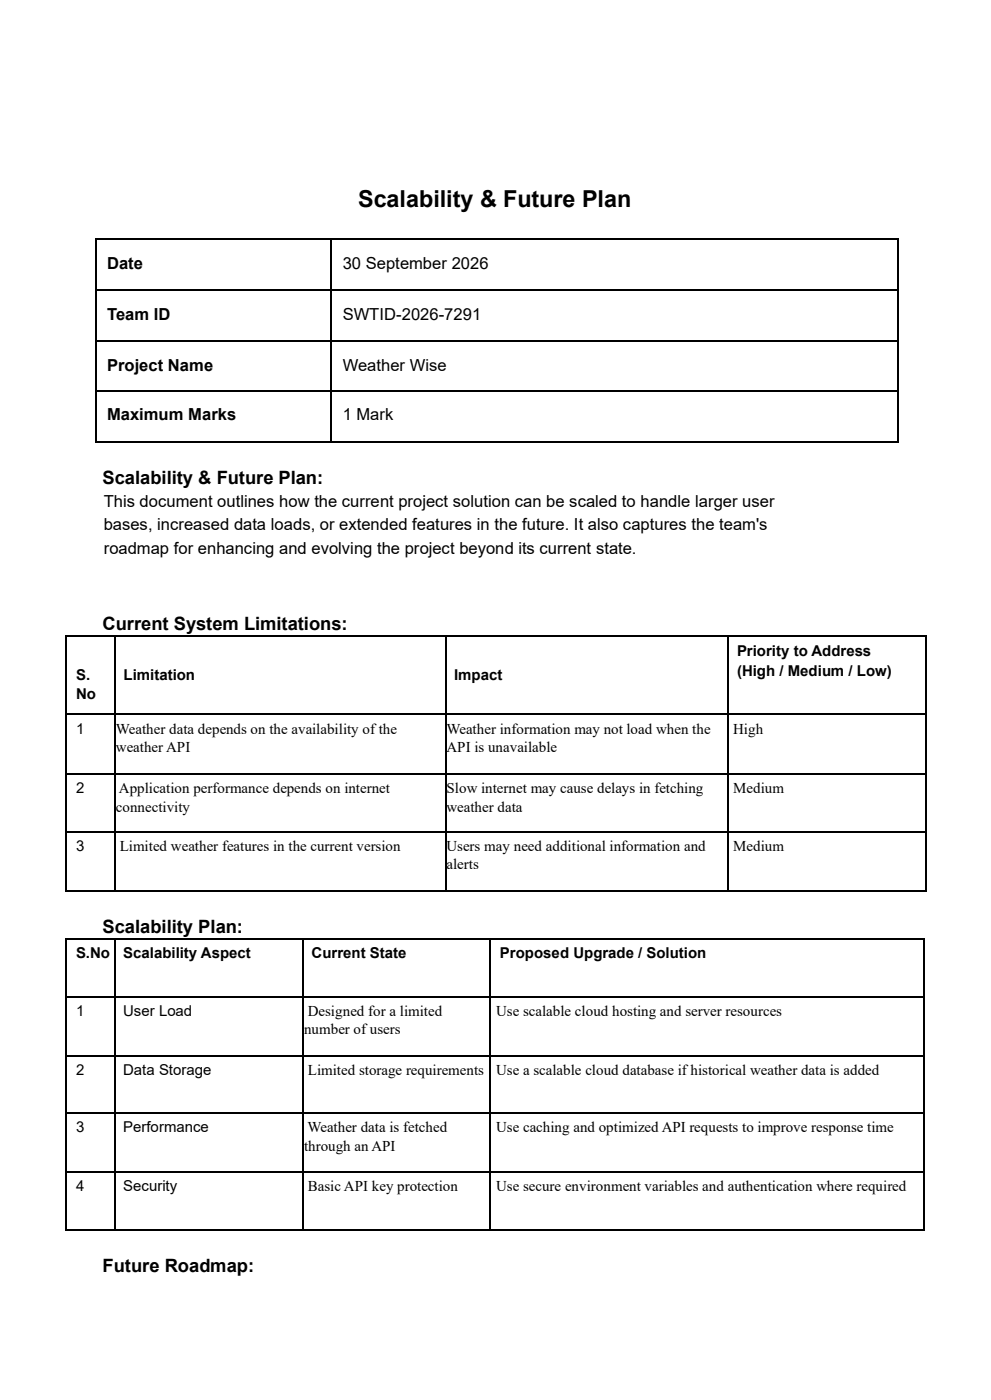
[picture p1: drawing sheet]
<svg xmlns="http://www.w3.org/2000/svg" width="210mm" height="297mm" viewBox="0 0 210 297" stroke-linecap="round" stroke-linejoin="round" font-family="sans-serif">
<defs><g id="words">
<text font-size="5" x="76" y="44">Scalability &amp; Future Plan</text>
<g font-size="3.9">
<text x="21.8" y="102.7">Scalability &amp; Future Plan:</text>
<text x="21.8" y="133.8">Current System Limitations:</text>
<text x="21.8" y="198">Scalability Plan:</text>
<text x="21.8" y="269.9">Future Roadmap:</text>
</g>
<g font-size="3.5">
<text x="22.7" y="57">Date</text>
<text x="72.7" y="57">30 September 2026</text>
<text x="22.7" y="67.8">Team ID</text>
<text x="72.7" y="67.8">SWTID-2026-7291</text>
<text x="22.7" y="78.6">Project Name</text>
<text x="72.7" y="78.6">Weather Wise</text>
<text x="22.7" y="89.1">Maximum Marks</text>
<text x="72.7" y="89.1">1 Mark</text>
<text x="22" y="107.6">This document outlines how the current project solution can be scaled to handle larger user</text>
<text x="22" y="112.5">bases, increased data loads, or extended features in the future. It also captures the team's</text>
<text x="22" y="117.5">roadmap for enhancing and evolving the project beyond its current state.</text>
</g>
<g font-size="3.2">
<text x="156.4" y="139.2">Priority to Address</text>
<text x="156.4" y="143.4">(High / Medium / Low)</text>
<text x="16.2" y="144.3">S.</text>
<text x="16.2" y="148.3">No</text>
<text x="26.2" y="144.3">Limitation</text>
<text x="96.4" y="144.3">Impact</text>
<text x="16.2" y="155.7">1</text>
<text x="24.6" y="155.7">Weather data depends on the availability of the</text>
<text x="94.7" y="155.7">Weather information may not load when the</text>
<text x="155.6" y="155.7">High</text>
<text x="24.6" y="159.6">weather API</text>
<text x="94.7" y="159.6">API is unavailable</text>
<text x="16.2" y="168.3">2</text>
<text x="24.6" y="172.2">connectivity</text>
<text x="25.2" y="168.3">Application performance depends on internet</text>
<text x="94.7" y="168.3">Slow internet may cause delays in fetching</text>
<text x="94.7" y="172.2">weather data</text>
<text x="155.6" y="168.3">Medium</text>
<text x="16.2" y="180.6">3</text>
<text x="25.4" y="180.6">Limited weather features in the current version</text>
<text x="94.7" y="180.6">Users may need additional information and</text>
<text x="94.7" y="184.5">alerts</text>
<text x="155.6" y="180.6">Medium</text>
<text x="16.1" y="203.3">S.No</text>
<text x="26.1" y="203.3">Scalability Aspect</text>
<text x="66.1" y="203.3">Current State</text>
<text x="106.1" y="203.3">Proposed Upgrade / Solution</text>
<text x="16.1" y="215.5">1</text>
<text x="26.1" y="215.5">User Load</text>
<text x="65.3" y="215.5">Designed for a limited</text>
<text x="105.3" y="215.5">Use scalable cloud hosting and server resources</text>
<text x="64.5" y="219.5">number of users</text>
<text x="16.1" y="228">2</text>
<text x="26.1" y="228">Data Storage</text>
<text x="65.3" y="228">Limited storage requirements</text>
<text x="105.3" y="228">Use a scalable cloud database if historical weather data is added</text>
<text x="16.1" y="240.2">3</text>
<text x="26.1" y="240.2">Performance</text>
<text x="64.5" y="244.1">through an API</text>
<text x="65.2" y="240.2">Weather data is fetched</text>
<text x="105.3" y="240.2">Use caching and optimized API requests to improve response time</text>
<text x="16.1" y="252.7">4</text>
<text x="26.1" y="252.7">Security</text>
<text x="65.3" y="252.7">Basic API key protection</text>
<text x="105.3" y="252.7">Use secure environment variables and authentication where required</text>
</g>
</g></defs>
<g fill="none" stroke="#000" stroke-width=".34">
<path d="M20.4 50.6v43M20.6 50.8h49.4M70.2 51v42.6M70.4 50.8h119.9M190.5 50.6v43M20.6 61.6h49.4M20.6 72.4h49.4M70.4 61.6h119.9M70.4 72.4h119.9M20.6 82.9h49.4M20.6 93.7h49.4M70.4 82.9h119.9"/>
<path d="M70.4 93.7h119.9M14.1 136.2v15.2M14.3 135h9.9M24.3 136.2v15.2M24.5 135h69.9M94.5 136.2v15.2M94.7 135h59.6M154.5 136.2v15.2M154.7 135h41.6M196.5 136.2v15.2M14.1 152.7v11.3M14.3 151.6h9.9"/>
<path d="M24.3 152.7v11.3M24.5 151.6h69.9M94.5 152.7v11.3M94.7 151.6h59.6M154.5 152.7v11.3M154.7 151.6h41.6M196.5 152.7v11.3M14.1 165.3v11M14.1 177.6v11.3M14.3 164.2h9.9M14.3 176.4h9.9M24.3 165.3v11"/>
<path d="M24.3 177.6v11.3M24.5 164.2h69.9M24.5 176.4h69.9M94.5 165.3v11M94.5 177.6v11.3M94.7 164.2h59.6M94.7 176.4h59.6M154.5 165.3v11M154.5 177.6v11.3M154.7 164.2h41.6M154.7 176.4h41.6M196.5 165.3v11"/>
<path d="M196.5 177.6v11.3M14.3 189.1h9.9M14.3 199.3h9.9M24.5 189.1h69.9M24.5 199.3h39.6M64.4 199.3h39.5M94.7 189.1h59.6M104.2 199.3h91.8M154.7 189.1h41.6M14.1 200.4v10.9M14.1 212.6v11.3M14.3 211.5h9.9"/>
<path d="M24.3 200.4v10.9M24.3 212.6v11.3M24.5 211.5h39.6M64.2 200.4v10.9M64.2 212.6v11.3M64.4 211.5h39.5M104.1 200.4v10.9M104.1 212.6v11.3M104.2 211.5h91.8M196.1 200.4v10.9M196.1 212.6v11.3M14.1 225.1v10.9"/>
<path d="M14.1 237.2v11.3M14.3 224h9.9M14.3 236.2h9.9M24.3 225.1v10.9M24.3 237.2v11.3M24.5 224h39.6M24.5 236.2h39.6M64.2 225.1v10.9M64.2 237.2v11.3M64.4 224h39.5M64.4 236.2h39.5M104.1 225.1v10.9"/>
<path d="M104.1 237.2v11.3M104.2 224h91.8M104.2 236.2h91.8M196.1 225.1v10.9M196.1 237.2v11.3M14.1 249.8v10.9M14.3 248.7h9.9M24.3 249.8v10.9M24.5 248.7h39.6M64.2 249.8v10.9M64.4 248.7h39.5M104.1 249.8v10.9"/>
<path d="M104.2 248.7h91.8M196.1 249.8v10.9M14.3 260.9h9.9M24.5 260.9h39.6M64.4 260.9h39.5M104.2 260.9h91.8"/>
</g>
<g fill="#000">
<path d="M20.3 50.6h.3v.4h-.3zM70 50.6h.4v.4h-.4zM190.3 50.6h.4v.4h-.4zM20.3 93.6h.3v.3h-.3zM70 93.6h.4v.3h-.4zM190.3 93.6h.4v.3h-.4zM13.9 134.9h.4v1.3h-.4zM13.9 134.9h.4v.3h-.4zM24.2 135.2h.3v1h-.3zM24.2 134.9h.3v.3h-.3zM94.4 135.2h.3v1h-.3zM94.4 134.9h.3v.3h-.3z"/>
<path d="M154.3 135.2h.4v1h-.4zM154.3 134.9h.4v.3h-.4zM196.3 134.9h.4v1.3h-.4zM196.3 134.9h.4v.3h-.4zM13.9 151.4h.4v1.3h-.4zM24.2 151.4h.3v1.3h-.3zM94.4 151.4h.3v1.3h-.3zM154.3 151.4h.4v1.3h-.4zM196.3 151.4h.4v1.3h-.4zM13.9 164h.4v1.3h-.4zM13.9 176.3h.4v1.3h-.4zM24.2 164h.3v1.3h-.3z"/>
<path d="M24.2 176.3h.3v1.3h-.3zM94.4 164h.3v1.3h-.3zM94.4 176.3h.3v1.3h-.3zM154.3 164h.4v1.3h-.4zM154.3 176.3h.4v1.3h-.4zM196.3 164h.4v1.3h-.4zM196.3 176.3h.4v1.3h-.4zM13.9 188.9h.4v.3h-.4zM13.9 199.1h.4v.4h-.4zM24.2 188.9h.3v.3h-.3zM24.2 199.1h.3v.4h-.3zM64.1 199.1h.3v.4h-.3z"/>
<path d="M94.4 188.9h.3v.3h-.3zM103.9 199.1h.3v.4h-.3zM154.3 188.9h.4v.3h-.4zM196 199.1h.3v.4h-.3zM196.3 188.9h.4v.3h-.4zM13.9 199.1h.4v1.3h-.4zM13.9 211.3h.4v1.3h-.4zM24.2 199.5h.3v.9h-.3zM24.2 211.3h.3v1.3h-.3zM64.1 199.5h.3v.9h-.3zM64.1 211.3h.3v1.3h-.3zM103.9 199.5h.3v.9h-.3z"/>
<path d="M103.9 211.3h.3v1.3h-.3zM196 199.1h.3v1.3h-.3zM196 211.3h.3v1.3h-.3zM13.9 223.9h.4v1.2h-.4zM13.9 236h.4v1.2h-.4zM24.2 223.9h.3v1.2h-.3zM24.2 236h.3v1.2h-.3zM64.1 223.9h.3v1.2h-.3zM64.1 236h.3v1.2h-.3zM103.9 223.9h.3v1.2h-.3zM103.9 236h.3v1.2h-.3zM196 223.9h.3v1.2h-.3z"/>
<path d="M196 236h.3v1.2h-.3zM13.9 248.5h.4v1.3h-.4zM24.2 248.5h.3v1.3h-.3zM64.1 248.5h.3v1.3h-.3zM103.9 248.5h.3v1.3h-.3zM196 248.5h.3v1.3h-.3zM13.9 260.7h.4v.4h-.4zM24.2 260.7h.3v.4h-.3zM64.1 260.7h.3v.4h-.3zM103.9 260.7h.3v.4h-.3zM196 260.7h.3v.4h-.3z"/>
</g>
<use href="#words"/>
</svg>
